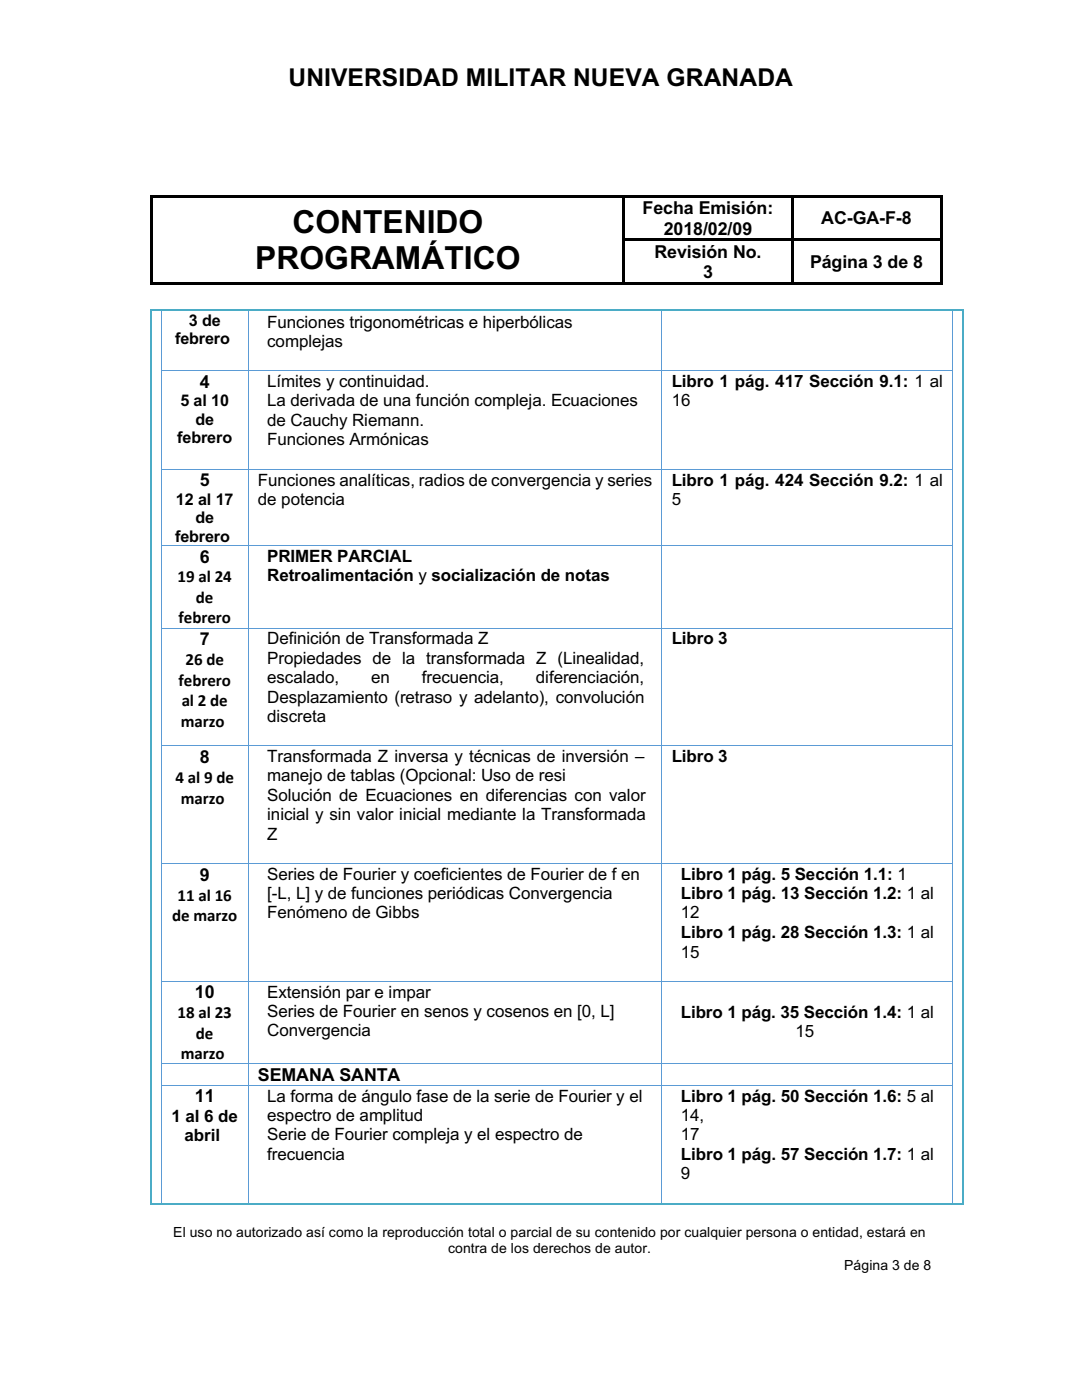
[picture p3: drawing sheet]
<svg xmlns="http://www.w3.org/2000/svg" width="216mm" height="279mm" viewBox="0 0 216 279" stroke-linecap="round" stroke-linejoin="round" font-family="sans-serif">
<defs><g id="words">
<g font-size="6.3">
<text x="58.3" y="46.5">CONTENIDO</text>
<text x="50.9" y="53.8">PROGRAMÁTICO</text>
</g>
<text font-size="4.9" x="57.6" y="17.2">UNIVERSIDAD MILITAR NUEVA GRANADA</text>
<g font-size="3.6">
<text x="128.2" y="42.8">Fecha Emisión:</text>
<text x="132.4" y="46.8">2018/02/09</text>
<text x="163.9" y="44.8">AC-GA-F-8</text>
<text x="130.6" y="51.4">Revisión No.</text>
<text x="161.6" y="53.4">Página 3 de 8</text>
<text x="140.3" y="55.5">3</text>
<text x="39.9" y="77.4">4</text>
<text x="39.9" y="97">5</text>
<text x="39.9" y="112.3">6</text>
<text x="39.9" y="128.8">7</text>
<text x="39.9" y="152.2">8</text>
<text x="39.9" y="175.8">9</text>
<text x="38.9" y="199.2">10</text>
<text x="51.5" y="215.7">SEMANA SANTA</text>
<text x="38.9" y="220">11</text>
</g>
<g font-size="3.4">
<text x="53.3" y="65.4">Funciones trigonométricas e hiperbólicas</text>
<text x="53.3" y="69.2">complejas</text>
<text x="53.3" y="77.3">Límites y continuidad.</text>
<text x="134" y="77.3">Libro 1 pág. 417 Sección 9.1: 1 al</text>
<text x="53.3" y="81.1">La derivada de una función compleja. Ecuaciones</text>
<text x="134" y="81.1">16</text>
<text x="53.3" y="85">de Cauchy Riemann.</text>
<text x="53.3" y="88.8">Funciones Armónicas</text>
<text x="51.5" y="96.9">Funciones analíticas, radios de convergencia y series</text>
<text x="51.5" y="100.8">de potencia</text>
<text x="134" y="96.9">Libro 1 pág. 424 Sección 9.2: 1 al</text>
<text x="134" y="100.8">5</text>
<text x="53.3" y="112.1">PRIMER PARCIAL</text>
<text x="35.5" y="116.2">19 al 24</text>
<text x="53.3" y="116">Retroalimentación y socialización de notas</text>
<text x="35.6" y="124.4">febrero</text>
<text x="39.1" y="120.3">de</text>
<text x="53.3" y="128.6">Definición de Transformada Z</text>
<text x="134" y="128.6">Libro 3</text>
<text x="35.6" y="136.8">febrero</text>
<text x="37" y="132.8">26 de</text>
<text x="53.3" y="132.5">Propiedades de la transformada Z (Linealidad,</text>
<text x="53.3" y="136.3">escalado,</text>
<text x="74.1" y="136.3">en</text>
<text x="84.2" y="136.3">frecuencia,</text>
<text x="107" y="136.3">diferenciación,</text>
<text x="36.3" y="140.9">al 2 de</text>
<text x="53.3" y="140.2">Desplazamiento (retraso y adelanto), convolución</text>
<text x="36.1" y="145">marzo</text>
<text x="53.3" y="144">discreta</text>
<text x="53.3" y="152.1">Transformada Z inversa y técnicas de inversión –</text>
<text x="53.3" y="156">manejo de tablas (Opcional: Uso de resi</text>
<text x="134" y="152.1">Libro 3</text>
<text x="35" y="156.2">4 al 9 de</text>
<text x="36.1" y="160.4">marzo</text>
<text x="53.3" y="159.9">Solución de Ecuaciones en diferencias con valor</text>
<text x="53.3" y="163.7">inicial y sin valor inicial mediante la Transformada</text>
<text x="53.3" y="167.6">Z</text>
<text x="35.5" y="179.7">11 al 16</text>
<text x="53.3" y="175.6">Series de Fourier y coeficientes de Fourier de f en</text>
<text x="53.3" y="179.5">[-L, L] y de funciones periódicas Convergencia</text>
<text x="135.9" y="175.6">Libro 1 pág. 5 Sección 1.1: 1</text>
<text x="135.9" y="179.5">Libro 1 pág. 13 Sección 1.2: 1 al</text>
<text x="34.4" y="183.8">de marzo</text>
<text x="53.3" y="183.3">Fenómeno de Gibbs</text>
<text x="135.9" y="183.3">12</text>
<text x="135.9" y="187.2">Libro 1 pág. 28 Sección 1.3: 1 al</text>
<text x="135.9" y="191.1">15</text>
<text x="35.5" y="203.2">18 al 23</text>
<text x="53.3" y="199.1">Extensión par e impar</text>
<text x="53.3" y="203">Series de Fourier en senos y cosenos en [0, L]</text>
<text x="135.8" y="203.2">Libro 1 pág. 35 Sección 1.4: 1 al</text>
<text x="39.1" y="207.3">de</text>
<text x="53.3" y="206.8">Convergencia</text>
<text x="158.8" y="207">15</text>
<text x="36.1" y="211.4">marzo</text>
<text x="53.3" y="219.9">La forma de ángulo fase de la serie de Fourier y el</text>
<text x="135.9" y="219.9">Libro 1 pág. 50 Sección 1.6: 5 al</text>
<text x="34.2" y="223.9">1 al 6 de</text>
<text x="36.8" y="227.8">abril</text>
<text x="53.3" y="223.7">espectro de amplitud</text>
<text x="53.3" y="227.6">Serie de Fourier compleja y el espectro de</text>
<text x="135.9" y="223.7">14,</text>
<text x="135.9" y="227.6">17</text>
<text x="53.3" y="231.5">frecuencia</text>
<text x="135.9" y="231.5">Libro 1 pág. 57 Sección 1.7: 1 al</text>
<text x="135.9" y="235.3">9</text>
</g>
<g font-size="3.2">
<text x="37.7" y="65.1">3 de</text>
<text x="34.9" y="68.7">febrero</text>
<text x="36" y="81.1">5 al 10</text>
<text x="35.4" y="88.5">febrero</text>
<text x="39" y="84.8">de</text>
<text x="35.1" y="100.8">12 al 17</text>
<text x="39" y="104.4">de</text>
<text x="34.9" y="108.1">febrero</text>
</g>
<g font-size="2.8">
<text x="34.6" y="246.9">El uso no autorizado así como la reproducción total o parcial de su contenido por cualquier persona o entidad, estará en</text>
<text x="89.4" y="250.1">contra de los derechos de autor.</text>
<text x="168.4" y="253.4">Página 3 de 8</text>
</g>
</g></defs>
<g fill="#000">
<path d="M30 38.9h.5v.6h-.5zM30 39.5h.5v8.1h-.5zM30.5 38.9h93.7v.6h-93.7zM124.2 38.9h.5v.6h-.5zM124.2 39.5h.5v8.1h-.5zM124.7 38.9h33.1v.6h-33.1zM157.8 38.9h.5v.6h-.5zM157.8 39.5h.5v8.1h-.5zM158.3 38.9h29.2v.6h-29.2zM187.5 38.9h.5v.6h-.5zM187.5 39.5h.5v8.1h-.5zM30 47.6h.5v.5h-.5z"/>
<path d="M30 48.1h.5v8.2h-.5zM30 56.3h.5v.5h-.5zM30.5 56.3h93.7v.5h-93.7zM124.2 47.6h.5v.5h-.5zM124.2 48.1h.5v8.2h-.5zM124.2 56.3h.5v.5h-.5zM124.7 47.6h33.1v.5h-33.1zM124.7 56.3h33.1v.5h-33.1zM157.8 47.6h.5v.5h-.5zM157.8 48.1h.5v8.2h-.5zM157.8 56.3h.5v.5h-.5zM158.3 47.6h29.2v.5h-29.2z"/>
<path d="M158.3 56.3h29.2v.5h-29.2zM187.5 47.6h.5v.5h-.5zM187.5 48.1h.5v8.2h-.5zM187.5 56.3h.5v.5h-.5z"/>
</g>
<g fill="#fff">
<path d="M37.7 62.1h6.3v3.7h-6.3z"/>
<path d="M35 65.8h11.7v3.7h-11.7z"/>
</g>
<path d="M32.1 62h.2v.1h-.2z" fill="#5b9bd5"/>
<path d="M32.3 62.1h17.2" fill="none" stroke="#5b9bd5" stroke-width=".2"/>
<path d="M49.5 62h.2v.1h-.2z" fill="#5b9bd5"/>
<path d="M49.7 62.1h82.3" fill="none" stroke="#5b9bd5" stroke-width=".2"/>
<path d="M132 62h.2v.1h-.2z" fill="#5b9bd5"/>
<path d="M132.2 62.1h57.7" fill="none" stroke="#5b9bd5" stroke-width=".2"/>
<path d="M189.9 62h.2v.1h-.2z" fill="#5b9bd5"/>
<path d="M32.2 62.1v11.8M49.6 62.1v11.8M132.1 62.1v11.8M190 62.1v11.8" fill="none" stroke="#5b9bd5" stroke-width=".2"/>
<g fill="#fff">
<path d="M134 74.1h54.1v3.9h-54.1z"/>
<path d="M134 78h4.7v3.8h-4.7z"/>
</g>
<path d="M32.1 73.9h.2v.2h-.2z" fill="#5b9bd5"/>
<path d="M32.3 74h17.2" fill="none" stroke="#5b9bd5" stroke-width=".2"/>
<path d="M49.5 73.9h.2v.2h-.2z" fill="#5b9bd5"/>
<path d="M49.7 74h82.3" fill="none" stroke="#5b9bd5" stroke-width=".2"/>
<path d="M132 73.9h.2v.2h-.2z" fill="#5b9bd5"/>
<path d="M132.2 74h57.7" fill="none" stroke="#5b9bd5" stroke-width=".2"/>
<path d="M189.9 73.9h.2v.2h-.2z" fill="#5b9bd5"/>
<path d="M32.2 74.1v19.5M49.6 74.1v19.5M132.1 74.1v19.5M190 74.1v19.5" fill="none" stroke="#5b9bd5" stroke-width=".2"/>
<g fill="#fff">
<path d="M35.1 97.8h11.5v3.6h-11.5z"/>
<path d="M39 101.4h3.7v3.8h-3.7z"/>
<path d="M35 105.2h11.7v3.6h-11.7z"/>
<path d="M134 93.7h54.1v3.9h-54.1z"/>
<path d="M134 97.6h2.8v3.8h-2.8z"/>
</g>
<path d="M32.1 93.6h.2v.1h-.2z" fill="#5b9bd5"/>
<path d="M32.3 93.6h17.2" fill="none" stroke="#5b9bd5" stroke-width=".2"/>
<path d="M49.5 93.6h.2v.1h-.2z" fill="#5b9bd5"/>
<path d="M49.7 93.6h82.3" fill="none" stroke="#5b9bd5" stroke-width=".2"/>
<path d="M132 93.6h.2v.1h-.2z" fill="#5b9bd5"/>
<path d="M132.2 93.6h57.7" fill="none" stroke="#5b9bd5" stroke-width=".2"/>
<path d="M189.9 93.6h.2v.1h-.2z" fill="#5b9bd5"/>
<path d="M32.2 93.7v15.1M49.6 93.7v15.1M132.1 93.7v15.1M190 93.7v15.1" fill="none" stroke="#5b9bd5" stroke-width=".2"/>
<path d="M32.1 108.8h.2v.2h-.2z" fill="#5b9bd5"/>
<path d="M32.3 108.9h17.2" fill="none" stroke="#5b9bd5" stroke-width=".2"/>
<path d="M49.5 108.8h.2v.2h-.2z" fill="#5b9bd5"/>
<path d="M49.7 108.9h82.3" fill="none" stroke="#5b9bd5" stroke-width=".2"/>
<path d="M132 108.8h.2v.2h-.2z" fill="#5b9bd5"/>
<path d="M132.2 108.9h57.7" fill="none" stroke="#5b9bd5" stroke-width=".2"/>
<path d="M189.9 108.8h.2v.2h-.2z" fill="#5b9bd5"/>
<path d="M32.2 109v16.3M49.6 109v16.3M132.1 109v16.3M190 109v16.3" fill="none" stroke="#5b9bd5" stroke-width=".2"/>
<g fill="#fff">
<path d="M37 129.5h7.7v4.1h-7.7z"/>
<path d="M35.6 133.6h10.5v4.1h-10.5z"/>
<path d="M36.2 137.7h9.3v4.1h-9.3z"/>
<path d="M36.2 141.8h9.4v4.1h-9.4z"/>
<path d="M134 125.5h12.1v3.8h-12.1z"/>
</g>
<path d="M32.1 125.3h.2v.2h-.2z" fill="#5b9bd5"/>
<path d="M32.3 125.4h17.2" fill="none" stroke="#5b9bd5" stroke-width=".2"/>
<path d="M49.5 125.3h.2v.2h-.2z" fill="#5b9bd5"/>
<path d="M49.7 125.4h82.3" fill="none" stroke="#5b9bd5" stroke-width=".2"/>
<path d="M132 125.3h.2v.2h-.2z" fill="#5b9bd5"/>
<path d="M132.2 125.4h57.7" fill="none" stroke="#5b9bd5" stroke-width=".2"/>
<path d="M189.9 125.3h.2v.2h-.2z" fill="#5b9bd5"/>
<path d="M32.2 125.5v23.3M49.6 125.5v23.3M132.1 125.5v23.3M190 125.5v23.3" fill="none" stroke="#5b9bd5" stroke-width=".2"/>
<g fill="#fff">
<path d="M35.1 153h11.6v4.1h-11.6z"/>
<path d="M36.2 157.1h9.4v4.1h-9.4z"/>
<path d="M134 148.9h12.1v3.9h-12.1z"/>
</g>
<path d="M32.1 148.8h.2v.1h-.2z" fill="#5b9bd5"/>
<path d="M32.3 148.8h17.2" fill="none" stroke="#5b9bd5" stroke-width=".2"/>
<path d="M49.5 148.8h.2v.1h-.2z" fill="#5b9bd5"/>
<path d="M49.7 148.8h82.3" fill="none" stroke="#5b9bd5" stroke-width=".2"/>
<path d="M132 148.8h.2v.1h-.2z" fill="#5b9bd5"/>
<path d="M132.2 148.8h57.7" fill="none" stroke="#5b9bd5" stroke-width=".2"/>
<path d="M189.9 148.8h.2v.1h-.2z" fill="#5b9bd5"/>
<path d="M32.2 148.9v23.4M49.6 148.9v23.4M132.1 148.9v23.4M190 148.9v23.4" fill="none" stroke="#5b9bd5" stroke-width=".2"/>
<path d="M32.1 172.3h.2v.2h-.2z" fill="#5b9bd5"/>
<path d="M32.3 172.4h17.2" fill="none" stroke="#5b9bd5" stroke-width=".2"/>
<path d="M49.5 172.3h.2v.2h-.2z" fill="#5b9bd5"/>
<path d="M49.7 172.4h82.3" fill="none" stroke="#5b9bd5" stroke-width=".2"/>
<path d="M132 172.3h.2v.2h-.2z" fill="#5b9bd5"/>
<path d="M132.2 172.4h57.7" fill="none" stroke="#5b9bd5" stroke-width=".2"/>
<path d="M189.9 172.3h.2v.2h-.2z" fill="#5b9bd5"/>
<path d="M32.2 172.5v23.2M49.6 172.5v23.2M132.1 172.5v23.2M190 172.5v23.2" fill="none" stroke="#5b9bd5" stroke-width=".2"/>
<g fill="#fff">
<path d="M35.5 200h10.7v4.1h-10.7z"/>
<path d="M39.1 204.1h3.5v4.1h-3.5z"/>
<path d="M36.2 208.2h9.4v4.1h-9.4z"/>
<path d="M135.8 200h50.6v3.9h-50.6z"/>
<path d="M158.7 203.9h4.7v3.8h-4.7z"/>
</g>
<path d="M32.1 195.7h.2v.2h-.2z" fill="#5b9bd5"/>
<path d="M32.3 195.8h17.2" fill="none" stroke="#5b9bd5" stroke-width=".2"/>
<path d="M49.5 195.7h.2v.2h-.2z" fill="#5b9bd5"/>
<path d="M49.7 195.8h82.3" fill="none" stroke="#5b9bd5" stroke-width=".2"/>
<path d="M132 195.7h.2v.2h-.2z" fill="#5b9bd5"/>
<path d="M132.2 195.8h57.7" fill="none" stroke="#5b9bd5" stroke-width=".2"/>
<path d="M189.9 195.7h.2v.2h-.2z" fill="#5b9bd5"/>
<path d="M32.2 195.9v16.4M49.6 195.9v16.4M132.1 195.9v16.4M190 195.9v16.4" fill="none" stroke="#5b9bd5" stroke-width=".2"/>
<path d="M32.1 212.3h.2v.1h-.2z" fill="#5b9bd5"/>
<path d="M32.3 212.3h17.2" fill="none" stroke="#5b9bd5" stroke-width=".2"/>
<path d="M49.5 212.3h.2v.1h-.2z" fill="#5b9bd5"/>
<path d="M49.7 212.3h82.3" fill="none" stroke="#5b9bd5" stroke-width=".2"/>
<path d="M132 212.3h.2v.1h-.2z" fill="#5b9bd5"/>
<path d="M132.2 212.3h57.7" fill="none" stroke="#5b9bd5" stroke-width=".2"/>
<path d="M189.9 212.3h.2v.1h-.2z" fill="#5b9bd5"/>
<path d="M32.2 212.4v4.1M49.6 212.4v4.1M132.1 212.4v4.1M190 212.4v4.1" fill="none" stroke="#5b9bd5" stroke-width=".2"/>
<g fill="#fff">
<path d="M34.2 220.7h13.3v3.9h-13.3z"/>
<path d="M36.8 224.6h8.1v3.8h-8.1z"/>
</g>
<path d="M32.1 216.5h.2v.2h-.2z" fill="#5b9bd5"/>
<path d="M32.3 216.6h17.2" fill="none" stroke="#5b9bd5" stroke-width=".2"/>
<path d="M49.5 216.5h.2v.2h-.2z" fill="#5b9bd5"/>
<path d="M49.7 216.6h82.3" fill="none" stroke="#5b9bd5" stroke-width=".2"/>
<path d="M132 216.5h.2v.2h-.2z" fill="#5b9bd5"/>
<path d="M132.2 216.6h57.7" fill="none" stroke="#5b9bd5" stroke-width=".2"/>
<path d="M189.9 216.5h.2v.2h-.2z" fill="#5b9bd5"/>
<path d="M32.2 216.7v23.3" fill="none" stroke="#5b9bd5" stroke-width=".2"/>
<path d="M32.1 240h.2v.2h-.2z" fill="#5b9bd5"/>
<path d="M49.6 216.7v23.3M32.3 240.1h17.2" fill="none" stroke="#5b9bd5" stroke-width=".2"/>
<path d="M49.5 240h.2v.2h-.2z" fill="#5b9bd5"/>
<path d="M132.1 216.7v23.3M49.7 240.1h82.3" fill="none" stroke="#5b9bd5" stroke-width=".2"/>
<path d="M132 240h.2v.2h-.2z" fill="#5b9bd5"/>
<path d="M190 216.7v23.3M132.2 240.1h57.7" fill="none" stroke="#5b9bd5" stroke-width=".2"/>
<path d="M189.9 240h.2v.2h-.2z" fill="#5b9bd5"/>
<path d="M30 61.6h.3v.4h-.3z" fill="#4bacc6"/>
<path d="M30.3 61.8h161.6" fill="none" stroke="#4bacc6" stroke-width=".34"/>
<path d="M191.9 61.6h.4v.4h-.4z" fill="#4bacc6"/>
<path d="M30.1 62v178.2" fill="none" stroke="#4bacc6" stroke-width=".34"/>
<path d="M30 240.2h.3v.3h-.3z" fill="#4bacc6"/>
<path d="M192.1 62v178.2M30.3 240.4h161.6" fill="none" stroke="#4bacc6" stroke-width=".34"/>
<path d="M191.9 240.2h.4v.3h-.4z" fill="#4bacc6"/>
<use href="#words"/>
</svg>
